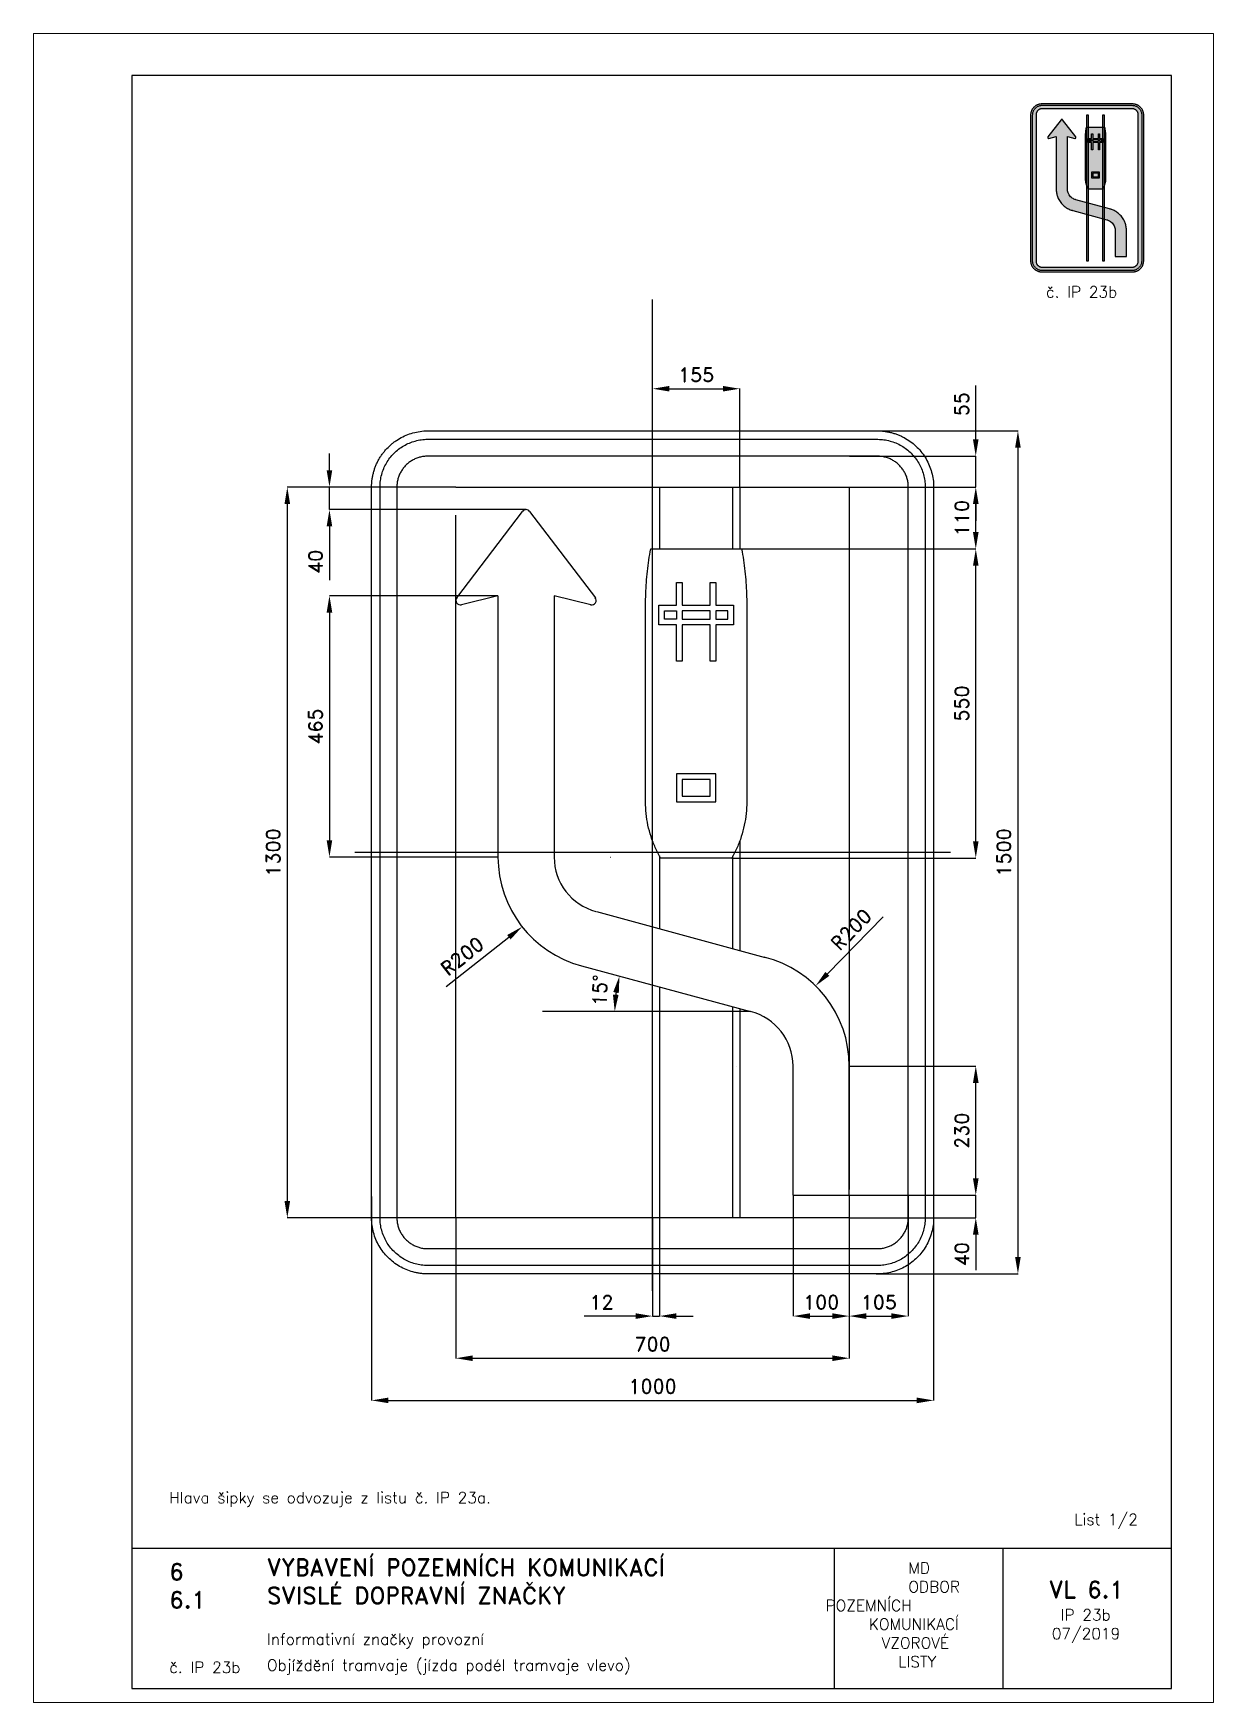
# Paper-space layout 'IP23b-1' of a CAD drawing. Header units: millimetres. Extents: x 0 to 210, y 0 to 297.
# The model-space entities are those that its viewports show. They can reach past a viewport. Long polylines and large blocks are cut down to what shows.
import ezdxf

# ---------------------------------------------------------------- set-up
doc = ezdxf.new("R2010")
doc.units = ezdxf.units.MM
doc.header["$LTSCALE"] = 5
doc.linetypes.add('ČERCHOVANÁX2', pattern=[2, 1, -0.5, 0, -0.5])
doc.linetypes.add('ČÁRKOVANÁX2', pattern=[1.5, 1, -0.5])
for name, color, linetype in [('Kóty', 2, 'Continuous'), ('Rozpiska', 7, 'Continuous'), ('Značka', 7, 'Continuous')]:
    doc.layers.add(name, color=color, linetype=linetype)
doc.layers.add('Rámeček', color=6, linetype='Continuous', plot=False)
doc.styles.get("Standard").update_dxf_attribs({"font": 'romand.shx', "height": 25})
doc.dimstyles.get("Standard").update_dxf_attribs({"dimtxt": 25, "dimasz": 30, "dimexe": 0.18, "dimexo": 0.0625, "dimgap": 12.5, "dimtad": 1, "dimdec": 0, "dimzin": 0, "dimdsep": 46, "dimtxsty": 'Standard', "dimcen": 0.09, "dimadec": 0, "dimazin": 0, "dimtfac": 1, "dimtdec": 0, "dimtofl": 0, "dimtmove": 0, "dimatfit": 3, "dimfxl": 1, "dimtolj": 1, "dimtzin": 0, "dimarcsym": 0})

psp = doc.layouts.new('IP23b-1')

# ---------------------------------------------------------------- texts
at = {"layer": 'Rozpiska', "color": 7, "attachment_point": 1}
for s, width, gutter_width, heights, insert, char_height in [('\\pi2.66667;č. IP 23b', 20, 125, [0], (177.5, 252), 2), ('\\P{\\H1.83333x; }\\PHlava šipky se odvozuje z listu č. IP 23a.{\\H1.55556x; }', 167.386, 100, [0], (24.15, 44.14), 2), ('List 1/2', 13.9221, 100, [0], (185.21, 33.59), 2), ('6', 149.0422, 100, [0], (24.17, 24.77), 3), ('{\\C6;VYBAVENÍ POZEMNÍCH KOMUNIKACÍ\\P}SVISLÉ DOPRAVNÍ ZNAČKY{\\H1.34524x; }', 149.0422, 100, [0], (41.56, 25.56), 3), ('\\pi14.7414;{\\C6;MD\\P\\pi2.36044;}ODBOR POZEMNÍCH{\\H1.57143x; }\\P\\pi7.69378;KOMUNIKACÍ{\\H1.5x; }\\P\\pi9.97949;{\\C6;VZOROVÉ\\H1.47619x; \\H0.67742x;\\P\\pi12.93187;LISTY\\H1.26984x; }', 33.1018, 100, [0], (140.95, 24.95), 2), ('\\pi1.03113;{\\H1.5x;\\C6;VL 6.1\\P\\pi3.12634;\\H0.66667x;IP 23b\\H1.66666x; \\H0.6x;\\P\\pi1.5549;07/2019\\H1.80159x; }', 16.0623, 100, [0], (179.66, 21.61), 2), ('6.1', 149.0422, 100, [0], (24.17, 19.78), 3), ('{\\C6;Informativní značky provozní}', 149.0422, 100, [0], (41.56, 12.29), 2), ('{\\C6;č. IP 23b}', 18.3305, 100, [2.67], (24.17, 7.28), 2), ('Objíždění tramvaje (jízda podél tramvaje vlevo)', 149.0422, 100, [0], (41.56, 7.66), 2)]:
    psp.add_mtext_dynamic_manual_height_columns(s, width=width, gutter_width=gutter_width, heights=heights, dxfattribs=dict(at, insert=insert, char_height=char_height))

msp = doc.modelspace()

# ---------------------------------------------------------------- texts
at = {"layer": 'Kóty', "char_height": 25, "attachment_point": 5}
for s, insert, rotation in [('\\A1;15°', (-93.9, -245.2), 87.8218), ('\\A1;40', (550, -715), 90)]:
    msp.add_mtext(s, dxfattribs=dict(at, insert=insert, rotation=rotation))

# ---------------------------------------------------------------- blocks, each defined once
blk = doc.blocks.new('*D2')
at = {"layer": 'Defpoints', "color": 0, "transparency": 16777216}
for p in [(250, -610.145), (350, -610.145), (350, -825)]:
    blk.add_point(p, dxfattribs=at)
at = {"layer": 'Kóty', "color": 0, "lineweight": -2, "transparency": 16777216}
for p, q in [((250, -610.2075), (250, -825.18)), ((350, -610.2075), (350, -825.18)), ((280, -825), (320, -825))]:
    blk.add_line(p, q, dxfattribs=at)
at = {"layer": 'Kóty', "color": 0, "transparency": 16777216}
for points in [[(280, -820), (280, -830), (250, -825)], [(320, -820), (320, -830), (350, -825)]]:
    blk.add_solid(points, dxfattribs=at)
at = {"layer": 'Kóty', "color": 0, "transparency": 16777216, "insert": (300, -800), "char_height": 25, "attachment_point": 5}
blk.add_mtext('\\A1;100', dxfattribs=at)
blk = doc.blocks.new('*D3')
at = {"layer": 'Defpoints', "color": 0, "transparency": 16777216}
for p in [(0, -650), (12, -650), (0, -825)]:
    blk.add_point(p, dxfattribs=at)
at = {"layer": 'Kóty', "color": 0, "lineweight": -2, "transparency": 16777216}
for p, q in [((0, -650.1), (0, -825.2)), ((12, -650.1), (12, -825.2)), ((-30, -825), (-121.9, -825)), ((42, -825), (72, -825))]:
    blk.add_line(p, q, dxfattribs=at)
at = {"layer": 'Kóty', "color": 0, "transparency": 16777216}
for points in [[(-30, -820), (-30, -830), (0, -825)], [(42, -820), (42, -830), (12, -825)]]:
    blk.add_solid(points, dxfattribs=at)
at = {"layer": 'Kóty', "color": 0, "transparency": 16777216, "insert": (-91, -800), "char_height": 25, "attachment_point": 5}
blk.add_mtext('\\A1;12', dxfattribs=at)
blk = doc.blocks.new('*D4')
at = {"layer": 'Defpoints', "color": 0, "transparency": 16777216}
for p in [(-350, -650), (350, -650), (350, -900)]:
    blk.add_point(p, dxfattribs=at)
at = {"layer": 'Kóty', "color": 0, "lineweight": -2, "transparency": 16777216}
for p, q in [((-350, -650.0625), (-350, -900.18)), ((350, -650.0625), (350, -900.18)), ((-320, -900), (320, -900))]:
    blk.add_line(p, q, dxfattribs=at)
at = {"layer": 'Kóty', "color": 0, "transparency": 16777216}
for points in [[(-320, -895), (-320, -905), (-350, -900)], [(320, -895), (320, -905), (350, -900)]]:
    blk.add_solid(points, dxfattribs=at)
at = {"layer": 'Kóty', "color": 0, "transparency": 16777216, "insert": (0, -875), "char_height": 25, "attachment_point": 5}
blk.add_mtext('\\A1;700', dxfattribs=at)
blk = doc.blocks.new('*D5')
at = {"layer": 'Defpoints', "color": 0, "transparency": 16777216}
for p in [(-500, -612.5), (500, -612.5), (500, -975)]:
    blk.add_point(p, dxfattribs=at)
at = {"layer": 'Kóty', "color": 0, "lineweight": -2, "transparency": 16777216}
for p, q in [((-500, -612.5), (-500, -975.2)), ((500, -612.5), (500, -975.2)), ((-470, -975), (470, -975))]:
    blk.add_line(p, q, dxfattribs=at)
at = {"layer": 'Kóty', "color": 0, "transparency": 16777216}
for points in [[(-470, -970), (-470, -980), (-500, -975)], [(470, -970), (470, -980), (500, -975)]]:
    blk.add_solid(points, dxfattribs=at)
at = {"layer": 'Kóty', "color": 0, "transparency": 16777216, "insert": (0, -950), "char_height": 25, "attachment_point": 5}
blk.add_mtext('\\A1;1000', dxfattribs=at)
blk = doc.blocks.new('*D6')
at = {"layer": 'Defpoints', "color": 0, "transparency": 16777216}
for p in [(349.9375, -380.145), (575, -380.145), (350, -610.145)]:
    blk.add_point(p, dxfattribs=at)
at = {"layer": 'Kóty', "color": 0, "lineweight": -2, "transparency": 16777216}
for p, q in [((350, -380.145), (575.18, -380.145)), ((575, -580.145), (575, -410.145)), ((350.0625, -610.145), (575.18, -610.145))]:
    blk.add_line(p, q, dxfattribs=at)
at = {"layer": 'Kóty', "color": 0, "transparency": 16777216}
for points in [[(570, -410.145), (580, -410.145), (575, -380.145)], [(570, -580.145), (580, -580.145), (575, -610.145)]]:
    blk.add_solid(points, dxfattribs=at)
at = {"layer": 'Kóty', "color": 0, "transparency": 16777216, "insert": (550, -495.145), "char_height": 25, "attachment_point": 5, "rotation": 90}
blk.add_mtext('\\A1;230', dxfattribs=at)
blk = doc.blocks.new('*D7')
at = {"layer": 'Defpoints', "color": 0, "transparency": 16777216}
for p in [(-275.1, 456.6), (-575, -8.4), (-275.2, -8.4)]:
    blk.add_point(p, dxfattribs=at)
at = {"layer": 'Kóty', "color": 0, "lineweight": -2, "transparency": 16777216}
for p, q in [((-275.2, 456.6), (-575.2, 456.6)), ((-575, 426.6), (-575, 21.6)), ((-275.2, -8.4), (-575.2, -8.4))]:
    blk.add_line(p, q, dxfattribs=at)
at = {"layer": 'Kóty', "color": 0, "transparency": 16777216}
for points in [[(-580, 426.6), (-570, 426.6), (-575, 456.6)], [(-580, 21.6), (-570, 21.6), (-575, -8.4)]]:
    blk.add_solid(points, dxfattribs=at)
at = {"layer": 'Kóty', "color": 0, "transparency": 16777216, "insert": (-600, 224.1), "char_height": 25, "attachment_point": 5, "rotation": 90}
blk.add_mtext('\\A1;465', dxfattribs=at)
blk = doc.blocks.new('*D8')
at = {"layer": 'Defpoints', "color": 0, "transparency": 16777216}
for p in [(-350, 650), (-650, -650.0625), (-350, -650.0625)]:
    blk.add_point(p, dxfattribs=at)
at = {"layer": 'Kóty', "color": 0, "lineweight": -2, "transparency": 16777216}
for p, q in [((-350.0625, 650), (-650.18, 650)), ((-650, 620), (-650, -620.0625)), ((-350.0625, -650.0625), (-650.18, -650.0625))]:
    blk.add_line(p, q, dxfattribs=at)
at = {"layer": 'Kóty', "color": 0, "transparency": 16777216}
for points in [[(-655, 620), (-645, 620), (-650, 650)], [(-655, -620.0625), (-645, -620.0625), (-650, -650.0625)]]:
    blk.add_solid(points, dxfattribs=at)
at = {"layer": 'Kóty', "color": 0, "transparency": 16777216, "insert": (-675, -0.03125), "char_height": 25, "attachment_point": 5, "rotation": 90}
blk.add_mtext('\\A1;1300', dxfattribs=at)
blk = doc.blocks.new('*D9')
at = {"layer": 'Defpoints', "color": 0, "transparency": 16777216}
for p in [(203.34, 540), (575, 540), (140.705, -10)]:
    blk.add_point(p, dxfattribs=at)
at = {"layer": 'Kóty', "color": 0, "lineweight": -2, "transparency": 16777216}
for p, q in [((203.4025, 540), (575.18, 540)), ((575, 20), (575, 510)), ((140.7675, -10), (575.18, -10))]:
    blk.add_line(p, q, dxfattribs=at)
at = {"layer": 'Kóty', "color": 0, "transparency": 16777216}
for points in [[(570, 510), (580, 510), (575, 540)], [(570, 20), (580, 20), (575, -10)]]:
    blk.add_solid(points, dxfattribs=at)
at = {"layer": 'Kóty', "color": 0, "transparency": 16777216, "insert": (550, 265), "char_height": 25, "attachment_point": 5, "rotation": 90}
blk.add_mtext('\\A1;550', dxfattribs=at)
blk = doc.blocks.new('*D10')
at = {"layer": 'Defpoints', "color": 0, "transparency": 16777216}
for p in [(350, -610.2075), (455, -610.2075), (455, -825)]:
    blk.add_point(p, dxfattribs=at)
at = {"layer": 'Kóty', "color": 0, "lineweight": -2, "transparency": 16777216}
for p, q in [((350, -610.27), (350, -825.18)), ((455, -610.27), (455, -825.18)), ((380, -825), (425, -825))]:
    blk.add_line(p, q, dxfattribs=at)
at = {"layer": 'Kóty', "color": 0, "transparency": 16777216}
for points in [[(380, -820), (380, -830), (350, -825)], [(425, -820), (425, -830), (455, -825)]]:
    blk.add_solid(points, dxfattribs=at)
at = {"layer": 'Kóty', "color": 0, "transparency": 16777216, "insert": (402.5, -800), "char_height": 25, "attachment_point": 5}
blk.add_mtext('\\A1;105', dxfattribs=at)
blk = doc.blocks.new('*D11')
at = {"layer": 'Defpoints', "color": 0, "transparency": 16777216}
for p in [(350, 705), (575, 705), (350, 650)]:
    blk.add_point(p, dxfattribs=at)
at = {"layer": 'Kóty', "color": 0, "lineweight": -2, "transparency": 16777216}
for p, q in [((575, 735), (575, 830.5)), ((350.1, 705), (575.2, 705)), ((350.1, 650), (575.2, 650)), ((575, 620), (575, 590))]:
    blk.add_line(p, q, dxfattribs=at)
at = {"layer": 'Kóty', "color": 0, "transparency": 16777216}
for points in [[(570, 735), (580, 735), (575, 705)], [(570, 620), (580, 620), (575, 650)]]:
    blk.add_solid(points, dxfattribs=at)
at = {"layer": 'Kóty', "color": 0, "transparency": 16777216, "insert": (550, 797.7), "char_height": 25, "attachment_point": 5, "rotation": 90}
blk.add_mtext('\\A1;55', dxfattribs=at)
blk = doc.blocks.new('*D12')
at = {"layer": 'Defpoints', "color": 0, "transparency": 16777216}
for p in [(-75.2, -8.4), (-232.2, -132.3)]:
    blk.add_point(p, dxfattribs=at)
at = {"layer": 'Kóty', "color": 0, "lineweight": -2, "transparency": 16777216}
for p, q in [((-75.3, -8.4), (-75.1, -8.4)), ((-75.2, -8.5), (-75.2, -8.3)), ((-367.1, -238.8), (-255.7, -150.9))]:
    blk.add_line(p, q, dxfattribs=at)
at = {"layer": 'Kóty', "color": 0, "transparency": 16777216}
blk.add_solid([(-258.8, -147), (-252.6, -154.8), (-232.2, -132.3)], dxfattribs=at)
at = {"layer": 'Kóty', "color": 0, "transparency": 16777216, "insert": (-338.7, -184.5), "char_height": 25, "attachment_point": 5, "rotation": 38.2735}
blk.add_mtext('\\A1;R200', dxfattribs=at)
blk = doc.blocks.new('*D13')
at = {"layer": 'Defpoints', "color": 0, "transparency": 16777216}
for p in [(290, -237.4), (149.9, -380.1)]:
    blk.add_point(p, dxfattribs=at)
at = {"layer": 'Kóty', "color": 0, "lineweight": -2, "transparency": 16777216}
for p, q in [((410.4, -114.7), (311, -216)), ((149.8, -380.1), (150, -380.1)), ((149.9, -380.2), (149.9, -380.1))]:
    blk.add_line(p, q, dxfattribs=at)
at = {"layer": 'Kóty', "color": 0, "transparency": 16777216}
blk.add_solid([(307.5, -212.5), (314.6, -219.5), (290, -237.4)], dxfattribs=at)
at = {"layer": 'Kóty', "color": 0, "transparency": 16777216, "insert": (353.4, -137.1), "char_height": 25, "attachment_point": 5, "rotation": 45.5421}
blk.add_mtext('\\A1;R200', dxfattribs=at)
blk = doc.blocks.new('*D14')
at = {"layer": 'Defpoints', "color": 0, "transparency": 16777216}
for p in [(350.0625, 650), (575, 650), (158.335, 540)]:
    blk.add_point(p, dxfattribs=at)
at = {"layer": 'Kóty', "color": 0, "lineweight": -2, "transparency": 16777216}
for p, q in [((350.125, 650), (575.18, 650)), ((575, 570), (575, 620)), ((158.3975, 540), (575.18, 540))]:
    blk.add_line(p, q, dxfattribs=at)
at = {"layer": 'Kóty', "color": 0, "transparency": 16777216}
for points in [[(570, 620), (580, 620), (575, 650)], [(570, 570), (580, 570), (575, 540)]]:
    blk.add_solid(points, dxfattribs=at)
at = {"layer": 'Kóty', "color": 0, "transparency": 16777216, "insert": (550, 595), "char_height": 25, "attachment_point": 5, "rotation": 90}
blk.add_mtext('\\A1;110', dxfattribs=at)
blk = doc.blocks.new('*D15')
at = {"layer": 'Defpoints', "color": 0, "transparency": 16777216}
for p in [(155.0625, 825), (0, 650), (155.0625, 650)]:
    blk.add_point(p, dxfattribs=at)
at = {"layer": 'Kóty', "color": 0, "lineweight": -2, "transparency": 16777216}
for p, q in [((0, 650.0625), (0, 825.18)), ((30, 825), (125.0625, 825)), ((155.0625, 650.0625), (155.0625, 825.18))]:
    blk.add_line(p, q, dxfattribs=at)
at = {"layer": 'Kóty', "color": 0, "transparency": 16777216}
for points in [[(30, 830), (30, 820), (0, 825)], [(125.0625, 830), (125.0625, 820), (155.0625, 825)]]:
    blk.add_solid(points, dxfattribs=at)
at = {"layer": 'Kóty', "color": 0, "transparency": 16777216, "insert": (77.53125, 850), "char_height": 25, "attachment_point": 5}
blk.add_mtext('\\A1;155', dxfattribs=at)
blk = doc.blocks.new('*D16')
at = {"layer": 'Defpoints', "color": 0, "transparency": 16777216}
for p in [(400, 750), (397.4, -750), (650, -750)]:
    blk.add_point(p, dxfattribs=at)
at = {"layer": 'Kóty', "color": 0, "lineweight": -2, "transparency": 16777216}
for p, q in [((400.1, 750), (650.2, 750)), ((650, 720), (650, -720)), ((397.5, -750), (650.2, -750))]:
    blk.add_line(p, q, dxfattribs=at)
at = {"layer": 'Kóty', "color": 0, "transparency": 16777216}
for points in [[(645, 720), (655, 720), (650, 750)], [(645, -720), (655, -720), (650, -750)]]:
    blk.add_solid(points, dxfattribs=at)
at = {"layer": 'Kóty', "color": 0, "transparency": 16777216, "insert": (625, 0), "char_height": 25, "attachment_point": 5, "rotation": 90}
blk.add_mtext('\\A1;1500', dxfattribs=at)
blk = doc.blocks.new('*D18')
at = {"layer": 'Defpoints', "color": 0, "transparency": 16777216}
for p in [(-350.1, 650), (-575, 609.9), (-225.2, 609.9)]:
    blk.add_point(p, dxfattribs=at)
at = {"layer": 'Kóty', "color": 0, "lineweight": -2, "transparency": 16777216}
for p, q in [((-575, 680), (-575, 710)), ((-350.1, 650), (-575.2, 650)), ((-225.2, 609.9), (-575.2, 609.9)), ((-575, 579.9), (-575, 484.4))]:
    blk.add_line(p, q, dxfattribs=at)
at = {"layer": 'Kóty', "color": 0, "transparency": 16777216}
for points in [[(-580, 680), (-570, 680), (-575, 650)], [(-580, 579.9), (-570, 579.9), (-575, 609.9)]]:
    blk.add_solid(points, dxfattribs=at)
at = {"layer": 'Kóty', "color": 0, "transparency": 16777216, "insert": (-600, 517.1), "char_height": 25, "attachment_point": 5, "rotation": 90}
blk.add_mtext('\\A1;40', dxfattribs=at)

# ---------------------------------------------------------------- dimensions: what is measured, and where the dimension line sits
at = {"layer": 'Kóty'}
for base, p1, p2, picture, middle in [((155.1, 825), (0, 650), (155.1, 650), '*D15', (77.5, 850)), ((500, -975), (-500, -612.5), (500, -612.5), '*D5', (0, -950)), ((350, -825), (250, -610.1), (350, -610.1), '*D2', (300, -800)), ((455, -825), (350, -610.2), (455, -610.2), '*D10', (402.5, -800)), ((350, -900), (-350, -650), (350, -650), '*D4', (0, -875)), ((0, -825), (12, -650), (0, -650), '*D3', (-91, -800))]:
    dim = msp.add_linear_dim(base=base, p1=p1, p2=p2, dimstyle='Standard', dxfattribs=at)
    dim.commit()
    dim.dimension.update_dxf_attribs({"geometry": picture, "text_midpoint": middle})
for base, p1, p2, picture, middle in [((575, 705), (350, 650), (350, 705), '*D11', (550, 797.7)), ((650, -750), (400, 750), (397.4, -750), '*D16', (625, 0)), ((-575, 609.9), (-350.1, 650), (-225.2, 609.9), '*D18', (-600, 517.1)), ((-650, -650.1), (-350, 650), (-350, -650.1), '*D8', (-675, 0)), ((575, 650), (158.3, 540), (350.1, 650), '*D14', (550, 595)), ((575, 540), (140.7, -10), (203.3, 540), '*D9', (550, 265)), ((-575, -8.4), (-275.1, 456.6), (-275.2, -8.4), '*D7', (-600, 224.1)), ((575, -380.1), (350, -610.1), (349.9, -380.1), '*D6', (550, -495.1))]:
    dim = msp.add_linear_dim(base=base, p1=p1, p2=p2, angle=90, dimstyle='Standard', dxfattribs=at)
    dim.commit()
    dim.dimension.update_dxf_attribs({"geometry": picture, "text_midpoint": middle})
for center, mpoint, picture, middle in [((-75.2, -8.4), (-232.2, -132.3), '*D12', (-338.7, -184.5)), ((149.9, -380.1), (290, -237.4), '*D13', (353.4, -137.1))]:
    dim = msp.add_radius_dim(center=center, mpoint=mpoint, dimstyle='Standard', dxfattribs=at)
    dim.commit()
    dim.dimension.update_dxf_attribs({"geometry": picture, "text_midpoint": middle})

# ---------------------------------------------------------------- linework, layer by layer
at = {"layer": 'Kóty'}
for p, q in [((575, -580.1), (575, -550.1)), ((350.1, -610.1), (575.2, -610.1)), ((350.1, -650), (575.2, -650)), ((575, -680), (575, -743.3))]:
    msp.add_line(p, q, dxfattribs=at)
for points in [[(575, 650), (575, 705)], [(-575, 609.9), (-575.2, 650)], [(174.4, -283.2), (-195.7, -283.2)], [(575, -650), (575, -610.1)], [(0, -825), (12, -825)]]:
    msp.add_lwpolyline(points, dxfattribs=at)
msp.add_arc((174.4, -283.2), 241.8, 171.9622, 172.8876, dxfattribs=at)
for points in [[(-70, -248.4), (-60.2, -250.4), (-59, -220)], [(-60.6, -253.5), (-70.6, -252.9), (-67.4, -283.2)], [(570, -580.1), (580, -580.1), (575, -610.1)], [(570, -680), (580, -680), (575, -650)]]:
    msp.add_solid(points, dxfattribs=at)
at = {"layer": 'Značka', "color": 3}
for p, q in [((-348.4, 453.1), (-231.5, 606.7)), ((-218.8, 606.7), (-101.9, 453.1)), ((-275.2, 456.6), (-340.1, 440.5)), ((-275.2, 456.6), (-275.2, -8.4)), ((-110.2, 440.5), (-175.2, 456.6)), ((-100.1, -105.3), (200.5, -186.7)), ((-126.3, -201.8), (174.4, -283.2))]:
    msp.add_line(p, q, dxfattribs=at)
at = {"layer": 'Značka', "color": 6, "linetype": 'ČERCHOVANÁX2', "ltscale": 5}
for points in [[(0, -780), (0, 983.9)], [(530, 0), (-530, 0)]]:
    msp.add_lwpolyline(points, dxfattribs=at)
at = {"layer": 'Značka', "color": 3}
for points in [[(-400, -750), (-400.4, -750), (-400.8, -750), (-401.4, -750), (-402.1, -750, -0.006895), (-404.7, -749.9, -0.00686), (-407.3, -749.8, -0.008533), (-410.5, -749.5, -0.008477), (-413.7, -749.1, -0.009098), (-416.9, -748.6, -0.010369), (-420.1, -748, -0.009261), (-423.2, -747.3), (-426.4, -746.5), (-429.5, -745.6), (-432.6, -744.6), (-435.7, -743.5), (-438.7, -742.3), (-441.6, -741), (-444.5, -739.6), (-447.4, -738.1), (-450.2, -736.5), (-453, -734.8), (-455.7, -733.1), (-458.4, -731.2), (-461, -729.3), (-463.5, -727.3), (-466, -725.2), (-468.4, -723), (-470.7, -720.7), (-473, -718.4), (-475.2, -716), (-477.3, -713.5), (-479.3, -711), (-481.2, -708.4), (-483.1, -705.7), (-484.8, -703), (-486.5, -700.2), (-488.1, -697.4), (-489.6, -694.5), (-491, -691.6), (-492.3, -688.7), (-493.5, -685.6), (-494.6, -682.6), (-495.6, -679.5), (-496.5, -676.4), (-497.3, -673.2), (-498, -670.1), (-498.6, -666.9), (-499.1, -663.7), (-499.5, -660.5), (-499.8, -657.3), (-499.9, -654.7), (-500, -652.1), (-500, -651.4), (-500, -650.8), (-500, -650.4), (-500, -650), (-500, 650), (-500, 650.4), (-500, 650.8), (-500, 651.4), (-500, 652.1, -0.006882), (-499.9, 654.7, -0.006847), (-499.8, 657.3, -0.008514), (-499.5, 660.5, -0.008498), (-499.1, 663.7, -0.009065), (-498.6, 666.9, -0.010329), (-498, 670.1, -0.009226), (-497.3, 673.2, -0.005732), (-496.5, 676.4, -0.005851), (-495.6, 679.5, -0.009507), (-494.6, 682.6, -0.010603), (-493.5, 685.7, -0.009196), (-492.3, 688.7, -0.008864), (-491, 691.6, -0.009751), (-489.6, 694.5, -0.008979), (-488.1, 697.4, -0.006556), (-486.5, 700.2, -0.006495), (-484.8, 703, -0.008834), (-483.1, 705.7, -0.009533), (-481.2, 708.4, -0.008652), (-479.3, 711, -0.008652), (-477.3, 713.5, -0.009585), (-475.2, 716, -0.008963), (-473, 718.4), (-470.7, 720.7), (-468.4, 723, -0.008933), (-466, 725.2, -0.009611), (-463.5, 727.3, -0.008705), (-461, 729.3, -0.008732), (-458.4, 731.2, -0.009624), (-455.7, 733.1), (-453, 734.8), (-450.2, 736.5), (-447.4, 738.1), (-444.5, 739.6), (-441.6, 741), (-438.7, 742.3), (-435.6, 743.5), (-432.6, 744.6), (-429.5, 745.6), (-426.4, 746.5), (-423.2, 747.3), (-420.1, 748), (-416.9, 748.6), (-413.7, 749.1), (-410.5, 749.5), (-407.2, 749.8), (-404.7, 750), (-402.1, 750), (-401.4, 750), (-400.8, 750), (-400.4, 750), (-400, 750), (400, 750), (400.4, 750), (400.8, 750), (401.4, 750), (402.1, 750, -0.006882), (404.7, 749.9, -0.006848), (407.3, 749.8, -0.008553), (410.5, 749.5, -0.008341), (413.7, 749.1, -0.008949), (416.9, 748.6, -0.010331), (420.1, 748, -0.009292), (423.2, 747.3, -0.005816), (426.4, 746.5, -0.005932), (429.5, 745.6, -0.00947), (432.6, 744.6, -0.010553), (435.7, 743.5, -0.00918), (438.7, 742.3, -0.008948), (441.6, 741, -0.009784), (444.5, 739.6, -0.008943), (447.4, 738.1), (450.2, 736.5), (453, 734.8), (455.7, 733.1), (458.4, 731.2), (461, 729.3), (463.5, 727.3), (466, 725.2), (468.4, 723), (470.7, 720.7), (473, 718.4), (475.2, 716), (477.3, 713.5), (479.3, 711), (481.2, 708.4), (483.1, 705.7), (484.8, 703), (486.5, 700.2), (488.1, 697.4), (489.6, 694.5), (491, 691.6), (492.3, 688.7), (493.5, 685.6), (494.6, 682.6), (495.6, 679.5), (496.5, 676.4), (497.3, 673.2), (498, 670.1), (498.6, 666.9), (499.1, 663.7), (499.5, 660.5), (499.8, 657.3), (499.9, 654.7), (500, 652.1), (500, 651.4), (500, 650.8), (500, 650.4), (500, 650), (500, -650), (500, -650.4), (500, -650.8), (500, -651.4), (500, -652.1), (499.9, -654.7), (499.8, -657.3), (499.5, -660.5), (499.1, -663.7), (498.6, -666.9), (498, -670.1), (497.3, -673.2), (496.5, -676.4), (495.6, -679.5), (494.6, -682.6), (493.5, -685.7), (492.3, -688.7), (491, -691.6), (489.6, -694.5), (488.1, -697.4), (486.5, -700.2), (484.8, -703), (483.1, -705.7), (481.2, -708.4), (479.3, -711), (477.3, -713.5), (475.2, -716), (473, -718.4), (470.7, -720.7), (468.4, -723), (466, -725.2), (463.5, -727.3), (461, -729.3), (458.4, -731.2), (455.7, -733.1), (453, -734.8), (450.2, -736.5), (447.4, -738.1), (444.5, -739.6), (441.6, -741), (438.7, -742.3), (435.6, -743.5), (432.6, -744.6), (429.5, -745.6), (426.4, -746.5), (423.2, -747.3), (420.1, -748), (416.9, -748.6), (413.7, -749.1, -0.009156), (410.5, -749.5, -0.009437), (407.2, -749.8, -0.007969), (404.7, -749.9, -0.008589), (402.1, -750), (401.4, -750), (400.8, -750), (400.4, -750), (400, -750), (-400, -750)], [(-400, -735), (-400.3, -735), (-400.7, -735, -0.032181), (-411.6, -734.2, -0.035444), (-422.4, -732, -0.036267), (-432.9, -728.5, -0.034419), (-442.7, -723.5, -0.033711), (-451.8, -717.4, -0.034078), (-460.1, -710.1, -0.034195), (-467.4, -701.9, -0.034219), (-473.5, -692.7, -0.034051), (-478.4, -682.9, -0.033409), (-482, -672.4, -0.034121), (-484.3, -661.6, -0.036745), (-485, -650.7), (-485, -650.3), (-485, -650), (-485, 650), (-485, 650.3), (-485, 650.7, -0.032175), (-484.2, 661.6, -0.03544), (-482, 672.4, -0.036261), (-478.5, 682.9, -0.034427), (-473.5, 692.7, -0.033719), (-467.4, 701.8, -0.034073), (-460.1, 710.1, -0.034196), (-451.9, 717.4, -0.034221), (-442.7, 723.5, -0.034046), (-432.8, 728.4, -0.033407), (-422.4, 732, -0.034122), (-411.6, 734.3, -0.036745), (-400.7, 735), (-400.3, 735), (-400, 735), (400, 735), (400.3, 735), (400.7, 735, -0.032175), (411.6, 734.2, -0.03544), (422.4, 732, -0.036261), (432.9, 728.5, -0.034427), (442.7, 723.5, -0.033725), (451.8, 717.4, -0.034073), (460.1, 710.1, -0.034204), (467.4, 701.9, -0.034211), (473.5, 692.7, -0.034027), (478.4, 682.8, -0.033428), (482, 672.4, -0.034154), (484.3, 661.6, -0.036756), (485, 650.7), (485, 650.3), (485, 650), (485, -650), (485, -650.3), (485, -650.7, -0.032174), (484.2, -661.6, -0.035439), (482, -672.4, -0.036282), (478.5, -682.9, -0.034429), (473.5, -692.7, -0.03371), (467.4, -701.9, -0.034112), (460.1, -710.1, -0.034202), (451.9, -717.4, -0.034231), (442.7, -723.5, -0.03404), (432.8, -728.4, -0.033411), (422.4, -732, -0.034128), (411.6, -734.3, -0.036745), (400.7, -735), (400.3, -735), (400, -735), (-400, -735)], [(-400, -705), (400, -705), (400.2, -705), (400.4, -705, 0.032179), (407.5, -704.5, 0.035439), (414.5, -703.1, 0.036271), (421.3, -700.8, 0.034426), (427.6, -697.6, 0.033712), (433.6, -693.6, 0.034071), (438.9, -688.9, 0.034199), (443.6, -683.6, 0.034236), (447.6, -677.6, 0.034034), (450.8, -671.3, 0.033445), (453.1, -664.5, 0.034175), (454.5, -657.5, 0.03676), (455, -650.4), (455, -650.2), (455, -650), (455, 650), (455, 650.2), (455, 650.4, 0.032187), (454.5, 657.5, 0.035459), (453.1, 664.5, 0.036254), (450.8, 671.3, 0.034405), (447.6, 677.6, 0.033725), (443.6, 683.5, 0.034066), (438.9, 688.9, 0.034216), (433.6, 693.6, 0.034241), (427.6, 697.6, 0.03403), (421.3, 700.8, 0.033392), (414.5, 703, 0.034106), (407.5, 704.5, 0.036743), (400.4, 705), (400.2, 705), (400, 705), (-400, 705), (-400.2, 705), (-400.4, 705, 0.03217), (-407.5, 704.5, 0.035425), (-414.5, 703, 0.03627), (-421.3, 700.8, 0.034436), (-427.6, 697.6, 0.033725), (-433.6, 693.6, 0.034066), (-438.9, 688.9, 0.034216), (-443.6, 683.5, 0.034241), (-447.6, 677.6, 0.03403), (-450.8, 671.3, 0.033392), (-453.1, 664.5, 0.034106), (-454.5, 657.5, 0.036743), (-455, 650.4), (-455, 650.2), (-455, 650), (-455, -650), (-455, -650.2), (-455, -650.4, 0.032171), (-454.5, -657.5, 0.035429), (-453.1, -664.5, 0.036266), (-450.8, -671.3, 0.034431), (-447.6, -677.6, 0.033735), (-443.6, -683.6, 0.034079), (-438.9, -688.9, 0.034224), (-433.6, -693.6, 0.034235), (-427.6, -697.6, 0.03404), (-421.3, -700.7, 0.033409), (-414.5, -703.1, 0.034125), (-407.5, -704.5, 0.036745), (-400.4, -705), (-400.2, -705), (-400, -705)]]:
    msp.add_lwpolyline(points, format="xyb", dxfattribs=at)
at = {"layer": 'Značka', "color": 6, "linetype": 'ČÁRKOVANÁX2', "ltscale": 2.5}
msp.add_lwpolyline([(-350, -650), (-350, 650), (350, 650), (350, -650), (-350, -650)], dxfattribs=at)
at = {"layer": 'Značka', "color": 3}
for points in [[(0, 540), (0, 650), (12, 650), (12, 540)], [(143, 540), (143, 650), (155, 650), (155, 540)], [(-175.2, 456.6), (-175.2, -8.4)], [(0, -132.4), (0, 20.2)], [(155, 20), (155, -174.3)], [(12, -5.8), (12, -135.6)], [(143, -171.1), (143, -5.9)], [(0, -650), (0, -236)], [(12, -239.2), (12, -650), (0, -650)], [(143, -650), (143, -274.7)], [(155, -277.9), (155, -650), (143, -650)], [(249.9, -610.1), (249.9, -380.1)], [(349.9, -610.1), (349.9, -380.1)], [(249.9, -610.1), (349.9, -610.1)], [(249.9, -610.1), (349.9, -610.1)]]:
    msp.add_lwpolyline(points, dxfattribs=at)
at = {"layer": 'Značka', "color": 1}
msp.add_lwpolyline([(-3.3, 540), (158.3, 540), (159.2, 535), (160.1, 530.1, -0.009818), (163, 510.2, -0.009471), (165.2, 490.2, -0.009819), (166.7, 470.2, -0.010888), (167.4, 450.1), (167.5, 445), (167.5, 440), (167.5, 90), (167.4, 84.8), (167.2, 79.5, -0.028075), (165.1, 58.7, -0.027183), (160.7, 38.2, -0.028149), (154.3, 18.3, -0.031143), (145.7, -0.8), (143.2, -5.4), (140.7, -10), (14.3, -10), (11.8, -5.4), (9.3, -0.8, -0.028077), (0.7, 18.3, -0.027178), (-5.7, 38.2, -0.028149), (-10.2, 58.7, -0.031145), (-12.2, 79.5), (-12.4, 84.8), (-12.5, 90), (-12.5, 440), (-12.5, 445), (-12.4, 450.1, -0.009814), (-11.7, 470.2, -0.00947), (-10.2, 490.2, -0.009819), (-8.1, 510.2, -0.010888), (-5.1, 530.1), (-4.2, 535), (-3.3, 540)], format="xyb", dxfattribs=at)
for points in [[(112.5, 440), (143.7, 440), (143.7, 405), (112.5, 405), (112.5, 340), (102.5, 340), (102.5, 405), (52.5, 405), (52.5, 340), (42.5, 340), (42.5, 405), (11.2, 405), (11.2, 440), (42.5, 440), (42.5, 480), (52.5, 480), (52.5, 440), (102.5, 440), (102.5, 480), (112.5, 480), (112.5, 440)], [(42.5, 430), (42.5, 415), (21.2, 415), (21.2, 430), (42.5, 430)], [(102.5, 415), (102.5, 430), (52.5, 430), (52.5, 415), (102.5, 415)], [(112.5, 430), (112.5, 415), (133.7, 415), (133.7, 430), (112.5, 430)], [(42.5, 90), (112.5, 90), (112.5, 140), (42.5, 140), (42.5, 90)], [(52.5, 100), (102.5, 100), (102.5, 130), (52.5, 130), (52.5, 100)]]:
    msp.add_lwpolyline(points, dxfattribs=at)
at = {"layer": 'Značka', "color": 3}
for centre, radius, start, end in [((-225.2, 601.9), 8, 37.2752, 142.7248), ((-342.1, 448.3), 8, 142.7248, 283.8972), ((-108.3, 448.3), 8, 256.1028, 37.2752), ((-75.2, -8.4), 200, 180, 255.2022), ((-75.2, -8.4), 100, 180, 255.2022), ((149.9, -380.1), 200, 0, 75.8526), ((149.9, -380.1), 100, 0, 75.8526)]:
    msp.add_arc(centre, radius, start, end, dxfattribs=at)

msp.set_redraw_order([(e.dxf.handle, doc.entitydb.next_handle()) for e in msp.query("TEXT MTEXT ATTDEF DIMENSION ARC_DIMENSION")])  # texts and dimensions are drawn at this point

# ---------------------------------------------------------------- hatches: boundary and pattern name
at = {"layer": 'Značka'}
h = psp.add_hatch(color=249, dxfattribs=at)
h.dxf.hatch_style = 1
edge = h.paths.add_edge_path(flags=16)
edge.add_line((179.5, 255.4), (195.5, 255.4))
edge.add_line((195.5, 255.4), (195.5, 255.4))
edge.add_line((195.5, 255.4), (195.51, 255.4))
edge.add_arc((195.5, 256.51), 1.11, 270.3208, 277.6933)
edge.add_arc((195.52, 256.41), 1.01, 277.6782, 285.7976)
edge.add_arc((195.54, 256.39), 0.984, 284.5253, 292.8329)
edge.add_arc((195.52, 256.44), 1.04, 292.8271, 300.713)
edge.add_arc((195.53, 256.47), 1.06, 299.8357, 307.5601)
edge.add_arc((195.53, 256.46), 1.05, 307.5486, 315.358)
edge.add_arc((195.55, 256.46), 1.04, 314.5939, 322.4317)
edge.add_arc((195.55, 256.46), 1.04, 322.4199, 330.2615)
edge.add_arc((195.55, 256.48), 1.05, 329.5082, 337.307)
edge.add_arc((195.53, 256.49), 1.07, 337.3061, 344.9608)
edge.add_arc((195.55, 256.5), 1.05, 344.171, 351.9888)
edge.add_arc((195.63, 256.48), 0.969, 351.9792, 360.3964)
edge.add_line((196.6, 256.49), (196.6, 256.5))
edge.add_line((196.6, 256.5), (196.6, 256.5))
edge.add_line((196.6, 256.5), (196.6, 282.5))
edge.add_line((196.6, 282.5), (196.6, 282.5))
edge.add_line((196.6, 282.5), (196.6, 282.51))
edge.add_arc((195.49, 282.5), 1.11, 0.3171, 7.6912)
edge.add_arc((195.59, 282.52), 1.01, 7.6758, 15.7952)
edge.add_arc((195.61, 282.54), 0.983, 14.5237, 22.8344)
edge.add_arc((195.56, 282.52), 1.04, 22.8381, 30.7236)
edge.add_arc((195.53, 282.53), 1.06, 29.8189, 37.5434)
edge.add_arc((195.54, 282.53), 1.05, 37.5456, 45.3528)
edge.add_arc((195.54, 282.55), 1.04, 44.5933, 52.4281)
edge.add_arc((195.54, 282.55), 1.04, 52.4061, 60.2494)
edge.add_arc((195.52, 282.55), 1.05, 59.4901, 67.2863)
edge.add_arc((195.51, 282.53), 1.07, 67.3456, 74.9963)
edge.add_arc((195.51, 282.55), 1.05, 74.2051, 82.0193)
edge.add_arc((195.51, 282.63), 0.969, 81.9226, 90.3399)
edge.add_line((195.51, 283.6), (195.5, 283.6))
edge.add_line((195.5, 283.6), (195.5, 283.6))
edge.add_line((195.5, 283.6), (179.5, 283.6))
edge.add_line((179.5, 283.6), (179.5, 283.6))
edge.add_line((179.5, 283.6), (179.49, 283.6))
edge.add_arc((179.5, 282.49), 1.11, 90.342, 97.7125)
edge.add_arc((179.48, 282.59), 1.01, 97.6786, 105.795)
edge.add_arc((179.46, 282.61), 0.984, 104.5112, 112.8191)
edge.add_arc((179.48, 282.56), 1.04, 112.8293, 120.7172)
edge.add_arc((179.47, 282.53), 1.06, 119.8138, 127.5422)
edge.add_arc((179.47, 282.54), 1.05, 127.5771, 135.3844)
edge.add_arc((179.45, 282.54), 1.04, 134.6046, 142.4452)
edge.add_arc((179.45, 282.54), 1.04, 142.4241, 150.2672)
edge.add_arc((179.45, 282.52), 1.05, 149.4882, 157.2867)
edge.add_arc((179.47, 282.51), 1.07, 157.3197, 164.9736)
edge.add_arc((179.45, 282.5), 1.05, 164.1684, 171.9863)
edge.add_arc((179.37, 282.52), 0.97, 171.9734, 180.3909)
edge.add_line((178.4, 282.51), (178.4, 282.5))
edge.add_line((178.4, 282.5), (178.4, 282.5))
edge.add_line((178.4, 282.5), (178.4, 256.5))
edge.add_line((178.4, 256.5), (178.4, 256.5))
edge.add_line((178.4, 256.5), (178.4, 256.49))
edge.add_arc((179.51, 256.5), 1.11, 180.3209, 187.6934)
edge.add_arc((179.41, 256.48), 1.01, 187.6778, 195.7974)
edge.add_arc((179.39, 256.46), 0.984, 194.5263, 202.8344)
edge.add_arc((179.44, 256.48), 1.04, 202.8268, 210.7125)
edge.add_arc((179.47, 256.47), 1.06, 209.832, 217.5575)
edge.add_arc((179.46, 256.47), 1.05, 217.5512, 225.3597)
edge.add_arc((179.46, 256.45), 1.04, 224.5926, 232.4295)
edge.add_arc((179.46, 256.45), 1.04, 232.4198, 240.2617)
edge.add_arc((179.48, 256.45), 1.05, 239.5108, 247.3101)
edge.add_arc((179.49, 256.47), 1.07, 247.3069, 254.9616)
edge.add_arc((179.5, 256.45), 1.05, 254.1723, 261.9907)
edge.add_arc((179.48, 256.37), 0.969, 261.9726, 270.3902)
edge.add_line((179.49, 255.4), (179.5, 255.4))
edge.add_line((179.5, 255.4), (179.5, 255.4))
edge = h.paths.add_edge_path()
edge.add_line((179.5, 254.8), (179.49, 254.8))
edge.add_line((179.49, 254.8), (179.49, 254.8))
edge.add_arc((179.5, 256.51), 1.71, 262.3067, 269.6793, ccw=False)
edge.add_arc((179.47, 256.36), 1.56, 254.202, 262.3216, ccw=False)
edge.add_arc((179.43, 256.33), 1.52, 247.1661, 255.4743, ccw=False)
edge.add_arc((179.46, 256.41), 1.6, 239.2875, 247.1729, ccw=False)
edge.add_arc((179.46, 256.45), 1.63, 232.4426, 240.168, ccw=False)
edge.add_arc((179.45, 256.43), 1.62, 224.6398, 232.4485, ccw=False)
edge.add_arc((179.43, 256.45), 1.61, 217.5705, 225.4074, ccw=False)
edge.add_arc((179.43, 256.44), 1.61, 209.7388, 217.5805, ccw=False)
edge.add_arc((179.42, 256.47), 1.62, 202.6898, 210.4892, ccw=False)
edge.add_arc((179.45, 256.48), 1.65, 195.038, 202.6927, ccw=False)
edge.add_arc((179.42, 256.49), 1.62, 188.0098, 195.8282, ccw=False)
edge.add_arc((179.3, 256.48), 1.5, 179.6098, 188.0273, ccw=False)
edge.add_line((177.8, 256.49), (177.8, 256.49))
edge.add_line((177.8, 256.49), (177.8, 256.5))
edge.add_line((177.8, 256.5), (177.8, 282.5))
edge.add_line((177.8, 282.5), (177.8, 282.51))
edge.add_line((177.8, 282.51), (177.8, 282.51))
edge.add_arc((179.51, 282.5), 1.71, 172.3048, 179.6775, ccw=False)
edge.add_arc((179.36, 282.52), 1.56, 164.206, 172.3257, ccw=False)
edge.add_arc((179.33, 282.57), 1.52, 157.1644, 165.4727, ccw=False)
edge.add_arc((179.41, 282.54), 1.6, 149.282, 157.1671, ccw=False)
edge.add_arc((179.45, 282.54), 1.63, 142.4409, 150.164, ccw=False)
edge.add_arc((179.43, 282.55), 1.62, 134.6388, 142.446, ccw=False)
edge.add_arc((179.45, 282.57), 1.61, 127.5915, 135.4254, ccw=False)
edge.add_arc((179.44, 282.57), 1.61, 119.7334, 127.5728, ccw=False)
edge.add_arc((179.47, 282.58), 1.62, 112.7132, 120.5142, ccw=False)
edge.add_arc((179.48, 282.55), 1.65, 105.0286, 112.6824, ccw=False)
edge.add_arc((179.49, 282.58), 1.62, 98.0218, 105.8386, ccw=False)
edge.add_arc((179.48, 282.7), 1.5, 89.5984, 98.0159, ccw=False)
edge.add_line((179.49, 284.2), (179.49, 284.2))
edge.add_line((179.49, 284.2), (179.5, 284.2))
edge.add_line((179.5, 284.2), (195.5, 284.2))
edge.add_line((195.5, 284.2), (195.51, 284.2))
edge.add_line((195.51, 284.2), (195.51, 284.2))
edge.add_arc((195.5, 282.49), 1.71, 82.3012, 89.6723, ccw=False)
edge.add_arc((195.53, 282.64), 1.56, 74.2084, 82.3272, ccw=False)
edge.add_arc((195.57, 282.67), 1.52, 67.15, 75.4569, ccw=False)
edge.add_arc((195.54, 282.59), 1.6, 59.2887, 67.1763, ccw=False)
edge.add_arc((195.54, 282.55), 1.63, 52.4346, 60.1622, ccw=False)
edge.add_arc((195.55, 282.57), 1.62, 44.6312, 52.4388, ccw=False)
edge.add_arc((195.57, 282.55), 1.61, 37.6, 45.4379, ccw=False)
edge.add_arc((195.57, 282.56), 1.61, 29.7201, 37.562, ccw=False)
edge.add_arc((195.58, 282.53), 1.62, 22.6849, 30.4825, ccw=False)
edge.add_arc((195.55, 282.52), 1.65, 15.0446, 22.7006, ccw=False)
edge.add_arc((195.58, 282.51), 1.62, 8.0121, 15.8305, ccw=False)
edge.add_arc((195.7, 282.52), 1.5, -0.3919, 8.027, ccw=False)
edge.add_line((197.2, 282.51), (197.2, 282.51))
edge.add_line((197.2, 282.51), (197.2, 282.5))
edge.add_line((197.2, 282.5), (197.2, 256.5))
edge.add_line((197.2, 256.5), (197.2, 256.49))
edge.add_line((197.2, 256.49), (197.2, 256.49))
edge.add_arc((195.49, 256.5), 1.71, 352.3103, 359.684, ccw=False)
edge.add_arc((195.64, 256.48), 1.56, 344.1972, 352.3182, ccw=False)
edge.add_arc((195.67, 256.43), 1.52, 337.1686, 345.4777, ccw=False)
edge.add_arc((195.59, 256.46), 1.6, 329.2886, 337.1737, ccw=False)
edge.add_arc((195.55, 256.46), 1.63, 322.4407, 330.1647, ccw=False)
edge.add_arc((195.57, 256.45), 1.62, 314.6404, 322.4487, ccw=False)
edge.add_arc((195.55, 256.43), 1.61, 307.5693, 315.4065, ccw=False)
edge.add_arc((195.56, 256.43), 1.61, 299.7409, 307.5829, ccw=False)
edge.add_arc((195.53, 256.42), 1.62, 292.6903, 300.4892, ccw=False)
edge.add_arc((195.52, 256.45), 1.65, 285.037, 292.6914, ccw=False)
edge.add_arc((195.51, 256.42), 1.62, 278.0101, 285.8284, ccw=False)
edge.add_arc((195.52, 256.3), 1.5, 269.6098, 278.0273, ccw=False)
edge.add_line((195.51, 254.8), (195.51, 254.8))
edge.add_line((195.51, 254.8), (195.5, 254.8))
edge.add_line((195.5, 254.8), (179.5, 254.8))
h = psp.add_hatch(color=249, dxfattribs=at)
h.dxf.hatch_style = 1
h.paths.add_polyline_path([(190.3, 256.5), (190.3, 282.5), (190.54, 282.5), (190.54, 256.5)])
h.paths.add_polyline_path([(187.44, 256.5), (187.44, 282.5), (187.68, 282.5), (187.68, 256.5)])
h = psp.add_hatch(color=249, dxfattribs=at)
h.dxf.hatch_style = 1
edge = h.paths.add_edge_path()
edge.add_line((194.5, 257.3), (194.5, 261.9))
edge.add_line((194.5, 261.9), (194.49, 262.08))
edge.add_arc((189.59, 261.89), 4.91, 2.1757, 4.228)
edge.add_arc((190.75, 261.97), 3.75, 4.3694, 15.1037)
edge.add_arc((190.75, 261.97), 3.74, 15.0693, 25.8626)
edge.add_arc((190.69, 262.04), 3.76, 24.4754, 37.8563)
edge.add_arc((190.63, 261.99), 3.85, 37.824, 50.9402)
edge.add_arc((190.62, 262.15), 3.73, 49.4096, 60.2508)
edge.add_arc((190.78, 262.42), 3.42, 60.2168, 71.9873)
edge.add_arc((190.44, 261.59), 4.31, 71.0895, 73.4256)
edge.add_arc((187.98, 253.34), 12.92, 73.4312, 74.2106)
edge.add_line((191.5, 265.77), (185.49, 267.4))
edge.add_line((185.49, 267.4), (185.4, 267.43))
edge.add_arc((186.12, 269.77), 2.46, 251.0041, 253.0455, ccw=False)
edge.add_arc((185.93, 269.22), 1.87, 240.1712, 250.8545, ccw=False)
edge.add_arc((185.93, 269.22), 1.87, 229.4603, 240.2026, ccw=False)
edge.add_arc((185.9, 269.26), 1.88, 217.5247, 230.8419, ccw=False)
edge.add_arc((185.94, 269.28), 1.92, 204.5031, 217.5574, ccw=False)
edge.add_arc((185.86, 269.31), 1.87, 195.2338, 206.0243, ccw=False)
edge.add_arc((185.71, 269.27), 1.71, 183.5554, 195.2709, ccw=False)
edge.add_arc((186.15, 269.33), 2.15, 182.1134, 184.4396, ccw=False)
edge.add_arc((190.45, 269.49), 6.46, 181.3544, 182.1305, ccw=False)
edge.add_line((184, 269.33), (184, 278.63))
edge.add_line((184, 278.63), (185.3, 278.31))
edge.add_line((185.3, 278.31), (185.3, 278.31))
edge.add_line((185.3, 278.31), (185.31, 278.31))
edge.add_arc((185.33, 278.46), 0.15, 261.0756, 273.0867)
edge.add_arc((185.33, 278.46), 0.15, 273.0677, 285.1415)
edge.add_arc((185.34, 278.46), 0.151, 283.3688, 298.3505)
edge.add_arc((185.34, 278.46), 0.151, 298.5598, 313.5292)
edge.add_arc((185.34, 278.46), 0.151, 311.7459, 326.7041)
edge.add_arc((185.34, 278.46), 0.151, 326.6748, 341.6021)
edge.add_arc((185.34, 278.47), 0.152, 340.185, 355.0229)
edge.add_arc((185.34, 278.47), 0.155, 354.9663, 369.5332)
edge.add_arc((185.34, 278.47), 0.151, 8.0066, 20.0659)
edge.add_arc((185.36, 278.48), 0.137, 20.1176, 33.2741)
edge.add_line((185.47, 278.55), (185.47, 278.56))
edge.add_line((185.47, 278.56), (185.46, 278.57))
edge.add_line((185.46, 278.57), (183.12, 281.64))
edge.add_line((183.12, 281.64), (183.12, 281.64))
edge.add_line((183.12, 281.64), (183.11, 281.65))
edge.add_line((183.11, 281.65), (183.09, 281.67))
edge.add_line((183.09, 281.67), (183.07, 281.68))
edge.add_arc((183, 281.55), 0.151, 62.953, 76.9422)
edge.add_arc((183, 281.55), 0.15, 76.7246, 90.7809)
edge.add_arc((182.99, 281.55), 0.151, 89.2726, 103.2423)
edge.add_arc((183, 281.54), 0.155, 103.2246, 116.8374)
edge.add_line((182.93, 281.68), (182.9, 281.67))
edge.add_line((182.9, 281.67), (182.88, 281.65))
edge.add_line((182.88, 281.65), (182.87, 281.64))
edge.add_line((182.87, 281.64), (182.87, 281.64))
edge.add_line((182.87, 281.64), (180.53, 278.57))
edge.add_line((180.53, 278.57), (180.53, 278.56))
edge.add_line((180.53, 278.56), (180.52, 278.55))
edge.add_arc((180.65, 278.47), 0.15, 147.6496, 159.6763)
edge.add_arc((180.65, 278.47), 0.15, 159.6351, 171.694)
edge.add_arc((180.65, 278.47), 0.15, 170.1092, 185.0995)
edge.add_arc((180.65, 278.47), 0.151, 185.0491, 200.0275)
edge.add_arc((180.65, 278.46), 0.151, 198.4117, 213.3639)
edge.add_arc((180.65, 278.46), 0.151, 213.2909, 228.215)
edge.add_arc((180.65, 278.46), 0.152, 226.7867, 241.6298)
edge.add_arc((180.66, 278.46), 0.155, 241.5692, 256.1468)
edge.add_line((180.62, 278.31), (180.65, 278.31))
edge.add_line((180.65, 278.31), (180.68, 278.31))
edge.add_line((180.68, 278.31), (180.69, 278.31))
edge.add_line((180.69, 278.31), (180.7, 278.31))
edge.add_line((180.7, 278.31), (182, 278.63))
edge.add_line((182, 278.63), (182, 269.33))
edge.add_arc((196.71, 269.72), 14.72, 181.4873, 182.1682)
edge.add_arc((186.91, 269.35), 4.91, 182.1701, 184.2121)
edge.add_arc((185.75, 269.27), 3.75, 184.3458, 195.0301)
edge.add_arc((185.75, 269.27), 3.74, 194.9995, 205.7417)
edge.add_arc((185.8, 269.19), 3.76, 204.3603, 217.678)
edge.add_arc((185.87, 269.24), 3.85, 217.6465, 230.7005)
edge.add_arc((185.87, 269.09), 3.73, 229.1759, 239.9658)
edge.add_arc((185.72, 268.81), 3.42, 239.9309, 251.6467)
edge.add_arc((186.06, 269.64), 4.31, 250.7568, 253.0816)
edge.add_arc((188.57, 277.88), 12.92, 253.0827, 253.8588)
edge.add_line((184.98, 265.47), (190.99, 263.84))
edge.add_arc((189, 256.76), 7.36, 73.6699, 74.3572, ccw=False)
edge.add_arc((190.38, 261.46), 2.45, 71.6014, 73.6642, ccw=False)
edge.add_arc((190.56, 262.01), 1.87, 60.693, 71.4686, ccw=False)
edge.add_arc((190.56, 262.01), 1.87, 49.887, 60.7223, ccw=False)
edge.add_arc((190.59, 261.98), 1.88, 37.8495, 51.2819, ccw=False)
edge.add_arc((190.56, 261.95), 1.92, 24.7141, 37.881, ccw=False)
edge.add_arc((190.63, 261.93), 1.87, 15.3681, 26.2516, ccw=False)
edge.add_arc((190.79, 261.97), 1.71, 3.5857, 15.4022, ccw=False)
edge.add_arc((190.34, 261.91), 2.15, 2.14, 4.4877, ccw=False)
edge.add_line((192.5, 261.99), (192.5, 261.9))
edge.add_line((192.5, 261.9), (192.5, 257.3))
edge.add_line((192.5, 257.3), (194.5, 257.3))
h = psp.add_hatch(color=10, dxfattribs=at)
h.dxf.hatch_style = 1
edge = h.paths.add_edge_path()
edge.add_line((187.38, 280.3), (190.61, 280.3))
edge.add_line((190.61, 280.3), (190.63, 280.2))
edge.add_line((190.63, 280.2), (190.64, 280.1))
edge.add_arc((180.54, 278.4), 10.25, 7.3072, 9.5572, ccw=False)
edge.add_arc((180.17, 278.35), 10.62, 5.1442, 7.3147, ccw=False)
edge.add_arc((180.55, 278.33), 10.24, 3.2048, 5.4558, ccw=False)
edge.add_arc((181.56, 278.39), 9.23, 0.7077, 3.2037, ccw=False)
edge.add_arc((179.08, 278.31), 11.71, 0.4372, 0.9296, ccw=False)
edge.add_arc((155.68, 278.13), 35.12, 0.2824, 0.4466, ccw=False)
edge.add_line((190.79, 278.3), (190.79, 271.3))
edge.add_arc((176.22, 271.53), 14.58, 358.6998, 359.1115, ccw=False)
edge.add_arc((185.91, 271.31), 4.88, 357.4804, 358.7101, ccw=False)
edge.add_arc((187.06, 271.26), 3.73, 350.9499, 357.3819, ccw=False)
edge.add_arc((186.93, 271.28), 3.86, 344.7272, 350.9535, ccw=False)
edge.add_arc((187.04, 271.19), 3.73, 339.1641, 345.6131, ccw=False)
edge.add_arc((187.39, 271.06), 3.36, 332.0349, 339.1701, ccw=False)
edge.add_arc((186.58, 271.44), 4.25, 331.271, 332.6818, ccw=False)
edge.add_arc((179.08, 275.55), 12.8, 330.7918, 331.2605, ccw=False)
edge.add_line((190.26, 269.3), (187.73, 269.3))
edge.add_line((187.73, 269.3), (187.68, 269.39))
edge.add_arc((191.94, 271.73), 4.86, 207.4705, 208.7041, ccw=False)
edge.add_arc((190.94, 271.2), 3.73, 200.9515, 207.3846, ccw=False)
edge.add_arc((191.06, 271.25), 3.86, 194.726, 200.9527, ccw=False)
edge.add_arc((190.92, 271.27), 3.73, 189.1626, 195.6116, ccw=False)
edge.add_arc((190.56, 271.21), 3.36, 182.0377, 189.1726, ccw=False)
edge.add_arc((191.44, 271.29), 4.25, 181.2649, 182.6759, ccw=False)
edge.add_arc((200.02, 271.48), 12.83, 180.7949, 181.2625, ccw=False)
edge.add_line((187.19, 271.3), (187.19, 278.3))
edge.add_arc((227.82, 278.08), 40.63, 179.5532, 179.6951, ccw=False)
edge.add_arc((200.74, 278.29), 13.54, 179.1152, 179.5408, ccw=False)
edge.add_arc((197.43, 278.34), 10.24, 176.8368, 179.0866, ccw=False)
edge.add_arc((197.82, 278.32), 10.62, 174.6672, 176.8369, ccw=False)
edge.add_arc((197.44, 278.41), 10.24, 172.7306, 174.981, ccw=False)
edge.add_arc((196.44, 278.54), 9.23, 170.2339, 172.7299, ccw=False)
edge.add_arc((198.87, 278.16), 11.7, 169.9541, 170.4462, ccw=False)
edge.add_line((187.36, 280.2), (187.38, 280.3))
h = psp.add_hatch(color=249, dxfattribs=at)
h.dxf.hatch_style = 1
h.paths.add_polyline_path([(188.29, 271.3), (189.69, 271.3), (189.69, 272.3), (188.29, 272.3)])
h.paths.add_polyline_path([(188.49, 271.5), (189.49, 271.5), (189.49, 272.1), (188.49, 272.1)], flags=16)
h.paths.add_polyline_path([(189.69, 278.3), (190.32, 278.3), (190.32, 277.6), (189.69, 277.6), (189.69, 276.3), (189.49, 276.3), (189.49, 277.6), (188.49, 277.6), (188.49, 276.3), (188.29, 276.3), (188.29, 277.6), (187.67, 277.6), (187.67, 278.3), (188.29, 278.3), (188.29, 279.1), (188.49, 279.1), (188.49, 278.3), (189.49, 278.3), (189.49, 279.1), (189.69, 279.1)])
h.paths.add_polyline_path([(189.49, 277.8), (189.49, 278.1), (188.49, 278.1), (188.49, 277.8)], flags=16)
h.paths.add_polyline_path([(188.29, 278.1), (188.29, 277.8), (187.87, 277.8), (187.87, 278.1)], flags=16)
h.paths.add_polyline_path([(189.69, 278.1), (189.69, 277.8), (190.12, 277.8), (190.12, 278.1)], flags=16)

# ---------------------------------------------------------------- linework, layer by layer
at = {"layer": 'Rozpiska', "color": 7}
for p, q in [((17.5, 27.5), (202.5, 27.5)), ((142.5, 27.5), (142.5, 2.5)), ((172.5, 27.5), (172.5, 2.5))]:
    psp.add_line(p, q, dxfattribs=at)
psp.add_lwpolyline([(17.5, 2.5), (202.5, 2.5), (202.5, 289.5), (17.5, 289.5)], close=True, dxfattribs=at)
at = {"layer": 'Značka', "color": 7}
psp.add_lwpolyline([(179.5, 254.5), (179.49, 254.5), (179.48, 254.5), (179.47, 254.5), (179.46, 254.5, -0.006895), (179.41, 254.5, -0.006862), (179.35, 254.5, -0.008531), (179.29, 254.51, -0.008478), (179.23, 254.52, -0.00909), (179.16, 254.53, -0.010361), (179.1, 254.54, -0.009251), (179.03, 254.55, -0.005746), (178.97, 254.57, -0.005822), (178.91, 254.59, -0.009482), (178.85, 254.61, -0.010594), (178.79, 254.63, -0.009173), (178.73, 254.65, -0.008907), (178.67, 254.68, -0.009788), (178.61, 254.71, -0.008978), (178.55, 254.74, -0.006471), (178.5, 254.77, -0.006411), (178.44, 254.8, -0.0088), (178.39, 254.84, -0.009569), (178.33, 254.88, -0.008721), (178.28, 254.91, -0.008724), (178.23, 254.95, -0.009582), (178.18, 255, -0.008933), (178.13, 255.04, -0.006773), (178.09, 255.09, -0.006781), (178.04, 255.13, -0.00895), (178, 255.18, -0.009624), (177.95, 255.23, -0.008808), (177.91, 255.28, -0.008803), (177.88, 255.33, -0.009616), (177.84, 255.39, -0.00896), (177.8, 255.44, -0.00683), (177.77, 255.5, -0.006815), (177.74, 255.55, -0.008924), (177.71, 255.61, -0.009556), (177.68, 255.67, -0.008719), (177.65, 255.73, -0.008675), (177.63, 255.79, -0.009403), (177.61, 255.85, -0.008722), (177.59, 255.91, -0.006621), (177.57, 255.97, -0.00665), (177.55, 256.04, -0.008792), (177.54, 256.1, -0.009653), (177.53, 256.16, -0.009246), (177.52, 256.23, -0.009158), (177.51, 256.29, -0.009437), (177.5, 256.35, -0.007968), (177.5, 256.41, -0.008589), (177.5, 256.46), (177.5, 256.47), (177.5, 256.48), (177.5, 256.49), (177.5, 256.5), (177.5, 282.5), (177.5, 282.51), (177.5, 282.52), (177.5, 282.53, -0.001297), (177.5, 282.54, -0.006894), (177.5, 282.59, -0.006864), (177.5, 282.65, -0.008529), (177.51, 282.71, -0.008474), (177.52, 282.77, -0.00909), (177.53, 282.84, -0.010359), (177.54, 282.9, -0.009254), (177.55, 282.97), (177.57, 283.03), (177.59, 283.09), (177.61, 283.15), (177.63, 283.21), (177.65, 283.27), (177.68, 283.33), (177.71, 283.39), (177.74, 283.45), (177.77, 283.5), (177.8, 283.56), (177.84, 283.61), (177.88, 283.67), (177.91, 283.72), (177.95, 283.77), (178, 283.82), (178.04, 283.87), (178.09, 283.91), (178.13, 283.96), (178.18, 284), (178.23, 284.05), (178.28, 284.09), (178.33, 284.12), (178.39, 284.16), (178.44, 284.2), (178.5, 284.23), (178.55, 284.26), (178.61, 284.29), (178.67, 284.32), (178.73, 284.35), (178.79, 284.37), (178.85, 284.39), (178.91, 284.41), (178.97, 284.43), (179.03, 284.45), (179.1, 284.46), (179.16, 284.47), (179.23, 284.48), (179.29, 284.49), (179.35, 284.5), (179.41, 284.5), (179.46, 284.5), (179.47, 284.5), (179.48, 284.5), (179.49, 284.5), (179.5, 284.5), (195.5, 284.5), (195.51, 284.5), (195.52, 284.5), (195.53, 284.5), (195.54, 284.5), (195.59, 284.5), (195.65, 284.5), (195.71, 284.49), (195.77, 284.48), (195.84, 284.47), (195.9, 284.46), (195.96, 284.45), (196.03, 284.43), (196.09, 284.41), (196.15, 284.39), (196.21, 284.37), (196.27, 284.35), (196.33, 284.32), (196.39, 284.29), (196.45, 284.26), (196.5, 284.23), (196.56, 284.2), (196.61, 284.16), (196.67, 284.12), (196.72, 284.09), (196.77, 284.05), (196.82, 284), (196.87, 283.96), (196.91, 283.91), (196.96, 283.87), (197, 283.82), (197.05, 283.77), (197.09, 283.72), (197.12, 283.67, -0.009646), (197.16, 283.61, -0.008968), (197.2, 283.56), (197.23, 283.5), (197.26, 283.45, -0.008934), (197.29, 283.39, -0.009573), (197.32, 283.33, -0.008653), (197.35, 283.27, -0.008572), (197.37, 283.21, -0.009355), (197.39, 283.15, -0.008765), (197.41, 283.09, -0.006672), (197.43, 283.03, -0.00671), (197.45, 282.97, -0.0088), (197.46, 282.9, -0.00964), (197.47, 282.84, -0.009245), (197.48, 282.77, -0.009164), (197.49, 282.71, -0.009436), (197.5, 282.65, -0.007961), (197.5, 282.59, -0.00861), (197.5, 282.54), (197.5, 282.53), (197.5, 282.52), (197.5, 282.51), (197.5, 282.5), (197.5, 256.5), (197.5, 256.49), (197.5, 256.48), (197.5, 256.47), (197.5, 256.46), (197.5, 256.41), (197.49, 256.35), (197.49, 256.29), (197.48, 256.23), (197.47, 256.16), (197.46, 256.1), (197.45, 256.04), (197.43, 255.97), (197.41, 255.91), (197.39, 255.85), (197.37, 255.79), (197.35, 255.73), (197.32, 255.67), (197.29, 255.61), (197.26, 255.55), (197.23, 255.5), (197.2, 255.44), (197.16, 255.39), (197.12, 255.33), (197.09, 255.28), (197.05, 255.23), (197, 255.18), (196.96, 255.13), (196.91, 255.09), (196.87, 255.04), (196.82, 255), (196.77, 254.95), (196.72, 254.91), (196.67, 254.88), (196.61, 254.84), (196.56, 254.8), (196.5, 254.77), (196.45, 254.74), (196.39, 254.71), (196.33, 254.68), (196.27, 254.65), (196.21, 254.63), (196.15, 254.61, -0.008721), (196.09, 254.59), (196.03, 254.57), (195.96, 254.55, -0.00879), (195.9, 254.54, -0.009654), (195.84, 254.53, -0.009242), (195.77, 254.52, -0.009159), (195.71, 254.51, -0.009438), (195.65, 254.5, -0.007969), (195.59, 254.5, -0.008588), (195.54, 254.5), (195.53, 254.5), (195.52, 254.5), (195.51, 254.5), (195.5, 254.5), (179.5, 254.5)], format="xyb", dxfattribs=at)
at = {"layer": 'Značka', "color": 249}
for points in [[(179.5, 254.8), (179.49, 254.8), (179.49, 254.8, -0.03218), (179.27, 254.82, -0.035443), (179.05, 254.86, -0.036267), (178.84, 254.93, -0.03442), (178.65, 255.03, -0.033721), (178.46, 255.15, -0.034085), (178.3, 255.3, -0.034209), (178.15, 255.46, -0.034229), (178.03, 255.65, -0.034045), (177.93, 255.84, -0.033412), (177.86, 256.05, -0.034127), (177.81, 256.27, -0.036745), (177.8, 256.49), (177.8, 256.49), (177.8, 256.5), (177.8, 282.5), (177.8, 282.51), (177.8, 282.51, -0.032181), (177.82, 282.73, -0.035444), (177.86, 282.95, -0.036267), (177.93, 283.16, -0.034419), (178.03, 283.35, -0.033711), (178.15, 283.54, -0.034078), (178.3, 283.7, -0.034195), (178.46, 283.85, -0.034219), (178.65, 283.97, -0.034051), (178.84, 284.07, -0.033409), (179.05, 284.14, -0.034121), (179.27, 284.19, -0.036745), (179.49, 284.2), (179.49, 284.2), (179.5, 284.2), (195.5, 284.2), (195.51, 284.2), (195.51, 284.2, -0.032174), (195.73, 284.18, -0.03544), (195.95, 284.14, -0.036261), (196.16, 284.07, -0.03443), (196.35, 283.97, -0.033731), (196.54, 283.85, -0.03408), (196.7, 283.7, -0.034212), (196.85, 283.54, -0.03423), (196.97, 283.35, -0.034037), (197.07, 283.16, -0.033418), (197.14, 282.95, -0.034127), (197.19, 282.73, -0.036751), (197.2, 282.51), (197.2, 282.51), (197.2, 282.5), (197.2, 256.5), (197.2, 256.49), (197.2, 256.49, -0.032185), (197.18, 256.27, -0.03545), (197.14, 256.05, -0.036271), (197.07, 255.84, -0.034419), (196.97, 255.65, -0.033715), (196.85, 255.46, -0.034083), (196.7, 255.3, -0.034209), (196.54, 255.15, -0.034231), (196.35, 255.03, -0.034042), (196.16, 254.93, -0.033411), (195.95, 254.86, -0.034127), (195.73, 254.81, -0.036745), (195.51, 254.8), (195.51, 254.8), (195.5, 254.8), (179.5, 254.8)], [(179.5, 255.4), (195.5, 255.4), (195.5, 255.4), (195.51, 255.4, 0.03218), (195.65, 255.41, 0.035442), (195.79, 255.44, 0.036265), (195.93, 255.48, 0.034422), (196.05, 255.55, 0.033717), (196.17, 255.63, 0.034088), (196.28, 255.72, 0.034212), (196.37, 255.83, 0.034229), (196.45, 255.95, 0.034042), (196.51, 256.07, 0.033412), (196.56, 256.21, 0.034125), (196.59, 256.35, 0.036743), (196.6, 256.49), (196.6, 256.5), (196.6, 256.5), (196.6, 282.5), (196.6, 282.5), (196.6, 282.51, 0.032187), (196.59, 282.65, 0.035442), (196.56, 282.79, 0.036278), (196.52, 282.93, 0.034421), (196.45, 283.05, 0.033718), (196.37, 283.17, 0.034078), (196.28, 283.28, 0.034199), (196.17, 283.37, 0.034236), (196.05, 283.45, 0.03403), (195.93, 283.51, 0.033395), (195.79, 283.56, 0.034109), (195.65, 283.59, 0.036744), (195.51, 283.6), (195.5, 283.6), (195.5, 283.6), (179.5, 283.6), (179.5, 283.6), (179.49, 283.6, 0.032171), (179.35, 283.59, 0.035429), (179.21, 283.56, 0.036266), (179.07, 283.52, 0.034431), (178.95, 283.45, 0.033735), (178.83, 283.37, 0.034079), (178.72, 283.28, 0.034224), (178.63, 283.17, 0.034235), (178.55, 283.05, 0.03404), (178.49, 282.93, 0.033409), (178.44, 282.79, 0.034125), (178.41, 282.65, 0.036745), (178.4, 282.51), (178.4, 282.5), (178.4, 282.5), (178.4, 256.5), (178.4, 256.5), (178.4, 256.49, 0.03218), (178.41, 256.35, 0.035443), (178.44, 256.21, 0.036267), (178.48, 256.07, 0.034421), (178.55, 255.95, 0.033721), (178.63, 255.83, 0.034084), (178.72, 255.72, 0.034208), (178.83, 255.63, 0.03423), (178.95, 255.55, 0.034044), (179.07, 255.49, 0.033412), (179.21, 255.44, 0.034127), (179.35, 255.41, 0.036745), (179.49, 255.4), (179.5, 255.4), (179.5, 255.4)], [(194.5, 257.3), (194.5, 261.9), (194.49, 262.08, 0.008955), (194.48, 262.25, 0.046872), (194.36, 262.94, 0.04713), (194.12, 263.6, 0.058452), (193.66, 264.35, 0.057293), (193.05, 264.98, 0.047339), (192.47, 265.39, 0.051404), (191.83, 265.67, 0.010193), (191.67, 265.72, 0.003401), (191.5, 265.77), (185.49, 267.4), (185.4, 267.43, -0.008908), (185.32, 267.45, -0.046648), (185, 267.6, -0.046907), (184.71, 267.8, -0.058173), (184.41, 268.11, -0.057022), (184.19, 268.49, -0.047117), (184.06, 268.82, -0.051163), (184, 269.16, -0.01015), (184, 269.25, -0.003386), (184, 269.33), (184, 278.63), (185.3, 278.31), (185.3, 278.31), (185.31, 278.31, 0.052456), (185.34, 278.31, 0.052731), (185.37, 278.31, 0.065463), (185.41, 278.33, 0.065409), (185.44, 278.35, 0.06536), (185.47, 278.38, 0.065225), (185.49, 278.42, 0.064833), (185.49, 278.45, 0.063646), (185.49, 278.49, 0.052667), (185.48, 278.52, 0.057469), (185.47, 278.55), (185.47, 278.56), (185.46, 278.57), (183.12, 281.64), (183.12, 281.64), (183.11, 281.65), (183.09, 281.67), (183.07, 281.68, 0.061116), (183.03, 281.7, 0.061409), (183, 281.7, 0.06103), (182.96, 281.7, 0.059467), (182.93, 281.68), (182.9, 281.67), (182.88, 281.65), (182.87, 281.64), (182.87, 281.64), (180.53, 278.57), (180.53, 278.56), (180.52, 278.55, 0.052525), (180.51, 278.52, 0.052666), (180.5, 278.49, 0.065501), (180.5, 278.45, 0.065449), (180.51, 278.42, 0.065334), (180.53, 278.38, 0.065211), (180.55, 278.35, 0.064856), (180.58, 278.33, 0.063693), (180.62, 278.31), (180.65, 278.31), (180.68, 278.31), (180.69, 278.31), (180.7, 278.31), (182, 278.63), (182, 269.33, 0.002971), (182, 269.16, 0.00891), (182.01, 268.99, 0.046653), (182.13, 268.3, 0.046906), (182.37, 267.64, 0.058175), (182.82, 266.89, 0.05702), (183.43, 266.26, 0.047115), (184, 265.86, 0.051164), (184.64, 265.57, 0.010144), (184.81, 265.52, 0.003387), (184.98, 265.47), (190.99, 263.84, -0.002999), (191.07, 263.82, -0.009001), (191.16, 263.79, -0.047052), (191.48, 263.65, -0.047313), (191.77, 263.44, -0.058677), (192.08, 263.13, -0.057515), (192.31, 262.75, -0.047524), (192.43, 262.42, -0.051605), (192.49, 262.08, -0.010244), (192.5, 261.99), (192.5, 261.9), (192.5, 257.3), (194.5, 257.3)]]:
    psp.add_lwpolyline(points, format="xyb", dxfattribs=at)
for points in [[(187.44, 256.5), (187.44, 282.5), (187.68, 282.5), (187.68, 256.5), (187.44, 256.5)], [(190.3, 256.5), (190.3, 282.5), (190.54, 282.5), (190.54, 256.5), (190.3, 256.5)], [(189.69, 278.3), (190.32, 278.3), (190.32, 277.6), (189.69, 277.6), (189.69, 276.3), (189.49, 276.3), (189.49, 277.6), (188.49, 277.6), (188.49, 276.3), (188.29, 276.3), (188.29, 277.6), (187.67, 277.6), (187.67, 278.3), (188.29, 278.3), (188.29, 279.1), (188.49, 279.1), (188.49, 278.3), (189.49, 278.3), (189.49, 279.1), (189.69, 279.1), (189.69, 278.3)], [(188.29, 278.1), (188.29, 277.8), (187.87, 277.8), (187.87, 278.1), (188.29, 278.1)], [(189.49, 277.8), (189.49, 278.1), (188.49, 278.1), (188.49, 277.8), (189.49, 277.8)], [(189.69, 278.1), (189.69, 277.8), (190.12, 277.8), (190.12, 278.1), (189.69, 278.1)], [(188.29, 271.3), (189.69, 271.3), (189.69, 272.3), (188.29, 272.3), (188.29, 271.3)], [(188.49, 271.5), (189.49, 271.5), (189.49, 272.1), (188.49, 272.1), (188.49, 271.5)]]:
    psp.add_lwpolyline(points, dxfattribs=at)
at = {"layer": 'Značka', "color": 10}
psp.add_lwpolyline([(187.38, 280.3), (190.61, 280.3), (190.63, 280.2), (190.64, 280.1, -0.009818), (190.7, 279.7, -0.009471), (190.75, 279.3, -0.009822), (190.78, 278.9, -0.010891), (190.79, 278.5, -0.002148), (190.79, 278.4, -0.000716), (190.79, 278.3), (190.79, 271.3, -0.001796), (190.79, 271.2, -0.005366), (190.79, 271.09, -0.028072), (190.74, 270.67, -0.027174), (190.66, 270.26, -0.028146), (190.53, 269.87, -0.031143), (190.36, 269.48, -0.006156), (190.31, 269.39, -0.002045), (190.26, 269.3), (187.73, 269.3), (187.68, 269.39, -0.005383), (187.63, 269.48, -0.028077), (187.46, 269.87, -0.027175), (187.33, 270.26, -0.028146), (187.24, 270.67, -0.031142), (187.2, 271.09, -0.006156), (187.19, 271.2, -0.002041), (187.19, 271.3), (187.19, 278.3, -0.000619), (187.19, 278.4, -0.001857), (187.19, 278.5, -0.009817), (187.21, 278.9, -0.009467), (187.24, 279.3, -0.009819), (187.28, 279.7, -0.010891), (187.34, 280.1, -0.002147), (187.36, 280.2), (187.38, 280.3)], format="xyb", dxfattribs=at)

psp.set_redraw_order([(e.dxf.handle, doc.entitydb.next_handle()) for e in psp.query("TEXT MTEXT ATTDEF DIMENSION ARC_DIMENSION")])  # texts and dimensions are drawn at this point

# ---------------------------------------------------------------- viewports
at = {"layer": 'Rámeček'}
psp.add_viewport(center=(105, 148.5), size=(210, 297), view_center_point=(-51.79, -27.74), view_height=2970, dxfattribs=at)

doc.saveas('drawing.dxf')
